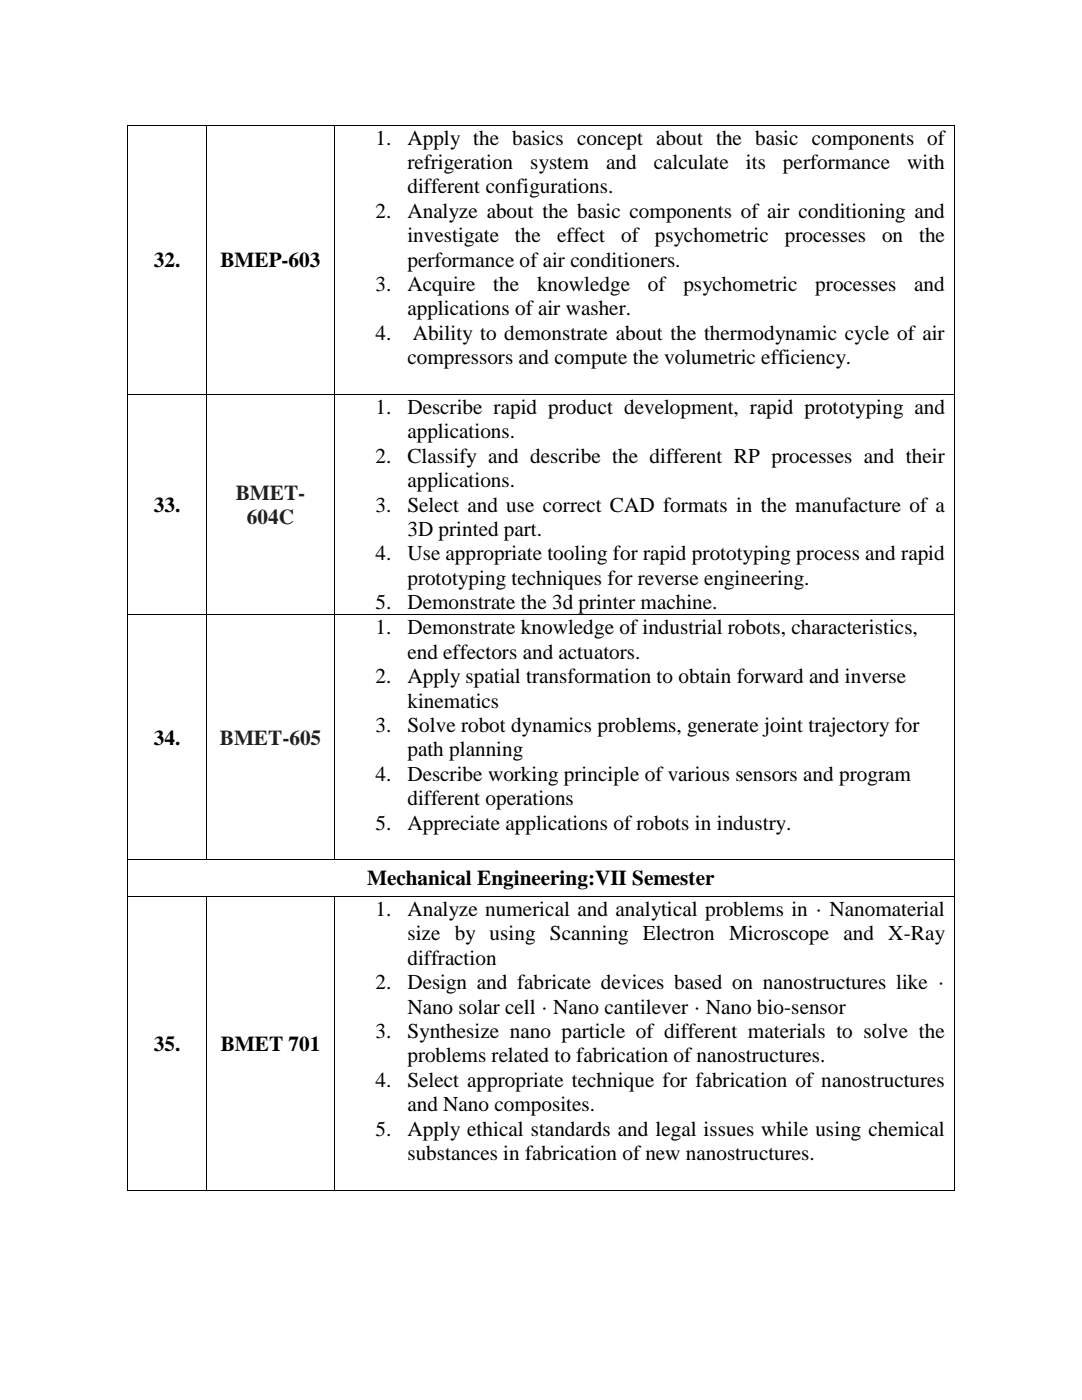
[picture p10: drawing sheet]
<svg xmlns="http://www.w3.org/2000/svg" width="216mm" height="279mm" viewBox="0 0 216 279" stroke-linecap="round" stroke-linejoin="round" font-family="sans-serif">
<defs><g id="words">
<g font-size="4.2">
<text x="74.9" y="28.9">1.</text>
<text x="81.3" y="28.9">Apply the basics concept about the basic components of</text>
<text x="81.3" y="33.7">refrigeration</text>
<text x="105.8" y="33.7">system</text>
<text x="120.9" y="33.7">and</text>
<text x="130.5" y="33.7">calculate</text>
<text x="148.8" y="33.7">its</text>
<text x="156.2" y="33.7">performance</text>
<text x="181" y="33.7">with</text>
<text x="81.3" y="38.6">different configurations.</text>
<text x="74.9" y="43.5">2.</text>
<text x="81.3" y="43.5">Analyze about the basic components of air conditioning and</text>
<text x="30.7" y="53.3">32.</text>
<text x="44" y="53.3">BMEP-603</text>
<text x="81.3" y="48.4">investigate</text>
<text x="81.3" y="53.2">performance of air conditioners.</text>
<text x="102.8" y="48.4">the</text>
<text x="111.1" y="48.4">effect</text>
<text x="124" y="48.4">of psychometric</text>
<text x="156.6" y="48.4">processes</text>
<text x="176" y="48.4">on</text>
<text x="183.4" y="48.4">the</text>
<text x="74.9" y="58.1">3.</text>
<text x="81.3" y="58.1">Acquire</text>
<text x="98.4" y="58.1">the</text>
<text x="107.2" y="58.1">knowledge</text>
<text x="129.3" y="58.1">of</text>
<text x="136.4" y="58.1">psychometric</text>
<text x="162.7" y="58.1">processes</text>
<text x="182.4" y="58.1">and</text>
<text x="81.3" y="63">applications of air washer.</text>
<text x="74.9" y="67.8">4.</text>
<text x="82.4" y="67.8">Ability to demonstrate about the thermodynamic cycle of air</text>
<text x="81.3" y="72.7">compressors and compute the volumetric efficiency.</text>
<text x="74.9" y="82.6">1.</text>
<text x="81.3" y="82.6">Describe rapid product development, rapid prototyping and</text>
<text x="81.3" y="87.5">applications.</text>
<text x="74.9" y="92.3">2.</text>
<text x="81.3" y="92.3">Classify and describe the different RP processes and their</text>
<text x="81.3" y="97.2">applications.</text>
<text x="30.7" y="102.2">33.</text>
<text x="74.9" y="102.1">3.</text>
<text x="81.3" y="102.1">Select and use correct CAD formats in the manufacture of a</text>
<text x="81.3" y="107">3D printed part.</text>
<text x="74.9" y="111.8">4.</text>
<text x="81.3" y="111.8">Use appropriate tooling for rapid prototyping process and rapid</text>
<text x="81.3" y="116.7">prototyping techniques for reverse engineering.</text>
<text x="74.9" y="121.6">5.</text>
<text x="81.3" y="121.6">Demonstrate the 3d printer machine.</text>
<text x="74.9" y="126.6">1.</text>
<text x="81.3" y="126.6">Demonstrate knowledge of industrial robots, characteristics,</text>
<text x="81.3" y="131.5">end effectors and actuators.</text>
<text x="74.9" y="136.3">2.</text>
<text x="81.3" y="136.3">Apply spatial transformation to obtain forward and inverse</text>
<text x="81.3" y="141.2">kinematics</text>
<text x="30.7" y="148.6">34.</text>
<text x="74.9" y="146.1">3.</text>
<text x="81.3" y="146.1">Solve robot dynamics problems, generate joint trajectory for</text>
<text x="74.9" y="155.8">4.</text>
<text x="81.3" y="150.9">path planning</text>
<text x="81.3" y="155.8">Describe working principle of various sensors and program</text>
<text x="81.3" y="160.7">different operations</text>
<text x="74.9" y="165.5">5.</text>
<text x="81.3" y="165.5">Appreciate applications of robots in industry.</text>
<text x="73.3" y="176.7">Mechanical Engineering:VII Semester</text>
<text x="74.9" y="182.8">1.</text>
<text x="81.3" y="182.8">Analyze numerical and analytical problems in · Nanomaterial</text>
<text x="81.3" y="187.7">size by using Scanning Electron Microscope and X-Ray</text>
<text x="74.9" y="197.4">2.</text>
<text x="81.3" y="192.6">diffraction</text>
<text x="81.3" y="197.4">Design and fabricate devices based on nanostructures like ·</text>
<text x="81.3" y="202.3">Nano solar cell · Nano cantilever · Nano bio-sensor</text>
<text x="30.7" y="209.7">35.</text>
<text x="44" y="209.7">BMET 701</text>
<text x="74.9" y="207.2">3.</text>
<text x="81.3" y="207.2">Synthesize nano particle of different materials to solve the</text>
<text x="81.3" y="212">problems related to fabrication of nanostructures.</text>
<text x="74.9" y="216.9">4.</text>
<text x="81.3" y="216.9">Select appropriate technique for fabrication of nanostructures</text>
<text x="81.3" y="221.8">and Nano composites.</text>
<text x="74.9" y="226.6">5.</text>
<text x="81.3" y="226.6">Apply ethical standards and legal issues while using chemical</text>
<text x="81.3" y="231.5">substances in fabrication of new nanostructures.</text>
</g>
<g font-size="4.2" fill="#222">
<text x="47" y="99.8">BMET-</text>
<text x="49.3" y="104.6">604C</text>
<text x="43.9" y="148.6">BMET-605</text>
</g>
</g></defs>
<g fill="#000">
<path d="M25.3 24.9h.2v.2h-.2z" fill-rule="evenodd"/>
<path d="M25.3 24.9h.2v.2h-.2z" fill-rule="evenodd"/>
<path d="M41.2 24.9h.2v.2h-.2z" fill-rule="evenodd"/>
<path d="M66.6 24.9h.2v.2h-.2z" fill-rule="evenodd"/>
<path d="M190.5 24.9h.1v.2h-.1z" fill-rule="evenodd"/>
<path d="M190.5 24.9h.1v.2h-.1z" fill-rule="evenodd"/>
<path d="M25.3 78.6h.2v.2h-.2z" fill-rule="evenodd"/>
<path d="M41.2 78.6h.2v.2h-.2z" fill-rule="evenodd"/>
<path d="M66.6 78.6h.2v.2h-.2z" fill-rule="evenodd"/>
<path d="M190.5 78.6h.1v.2h-.1z" fill-rule="evenodd"/>
<path d="M25.3 122.6h.2v.2h-.2z" fill-rule="evenodd"/>
<path d="M41.2 122.6h.2v.2h-.2z" fill-rule="evenodd"/>
<path d="M66.6 122.6h.2v.2h-.2z" fill-rule="evenodd"/>
<path d="M190.5 122.6h.1v.2h-.1z" fill-rule="evenodd"/>
<path d="M25.3 171.5h.2v.1h-.2z" fill-rule="evenodd"/>
<path d="M25.3 178.8h.2v.2h-.2z" fill-rule="evenodd"/>
<path d="M41.2 171.5h.2v.1h-.2z" fill-rule="evenodd"/>
<path d="M41.2 178.8h.2v.2h-.2z" fill-rule="evenodd"/>
<path d="M66.6 171.5h.2v.1h-.2z" fill-rule="evenodd"/>
<path d="M66.6 178.8h.2v.2h-.2z" fill-rule="evenodd"/>
<path d="M190.5 171.5h.1v.1h-.1z" fill-rule="evenodd"/>
<path d="M190.5 178.8h.1v.2h-.1z" fill-rule="evenodd"/>
<path d="M25.3 237.4h.2v.2h-.2z" fill-rule="evenodd"/>
<path d="M25.3 237.4h.2v.2h-.2z" fill-rule="evenodd"/>
<path d="M41.2 237.4h.2v.2h-.2z" fill-rule="evenodd"/>
<path d="M66.6 237.4h.2v.2h-.2z" fill-rule="evenodd"/>
<path d="M190.5 237.4h.1v.2h-.1z" fill-rule="evenodd"/>
<path d="M190.5 237.4h.1v.2h-.1z" fill-rule="evenodd"/>
</g>
<g fill="none" stroke="#000" stroke-width=".2">
<path d="M25.4 25.1v53.5M25.5 25h15.7M41.3 25.1v53.5M41.4 25h25.2M66.7 25.1v53.5M66.8 25h123.6M190.5 25.1v53.5M25.4 78.8v43.8M25.5 78.7h15.7M41.3 78.8v43.8M41.4 78.7h25.2M66.7 78.8v43.8"/>
<path d="M66.8 78.7h123.6M190.5 78.8v43.8M25.4 122.8v48.7M25.5 122.7h15.7M41.3 122.8v48.7M41.4 122.7h25.2M66.7 122.8v48.7M66.8 122.7h123.6M190.5 122.8v48.7M25.4 171.6v7.2M25.4 179v58.4M25.5 171.6h15.7"/>
<path d="M25.5 178.9h15.7M41.3 179v58.4M41.4 171.6h25.2M41.4 178.9h25.2M66.7 179v58.4M66.8 171.6h123.6M66.8 178.9h123.6M190.5 171.6v7.2M190.5 179v58.4M25.5 237.5h15.7M41.4 237.5h25.2M66.8 237.5h123.6"/>
</g>
<use href="#words"/>
</svg>
